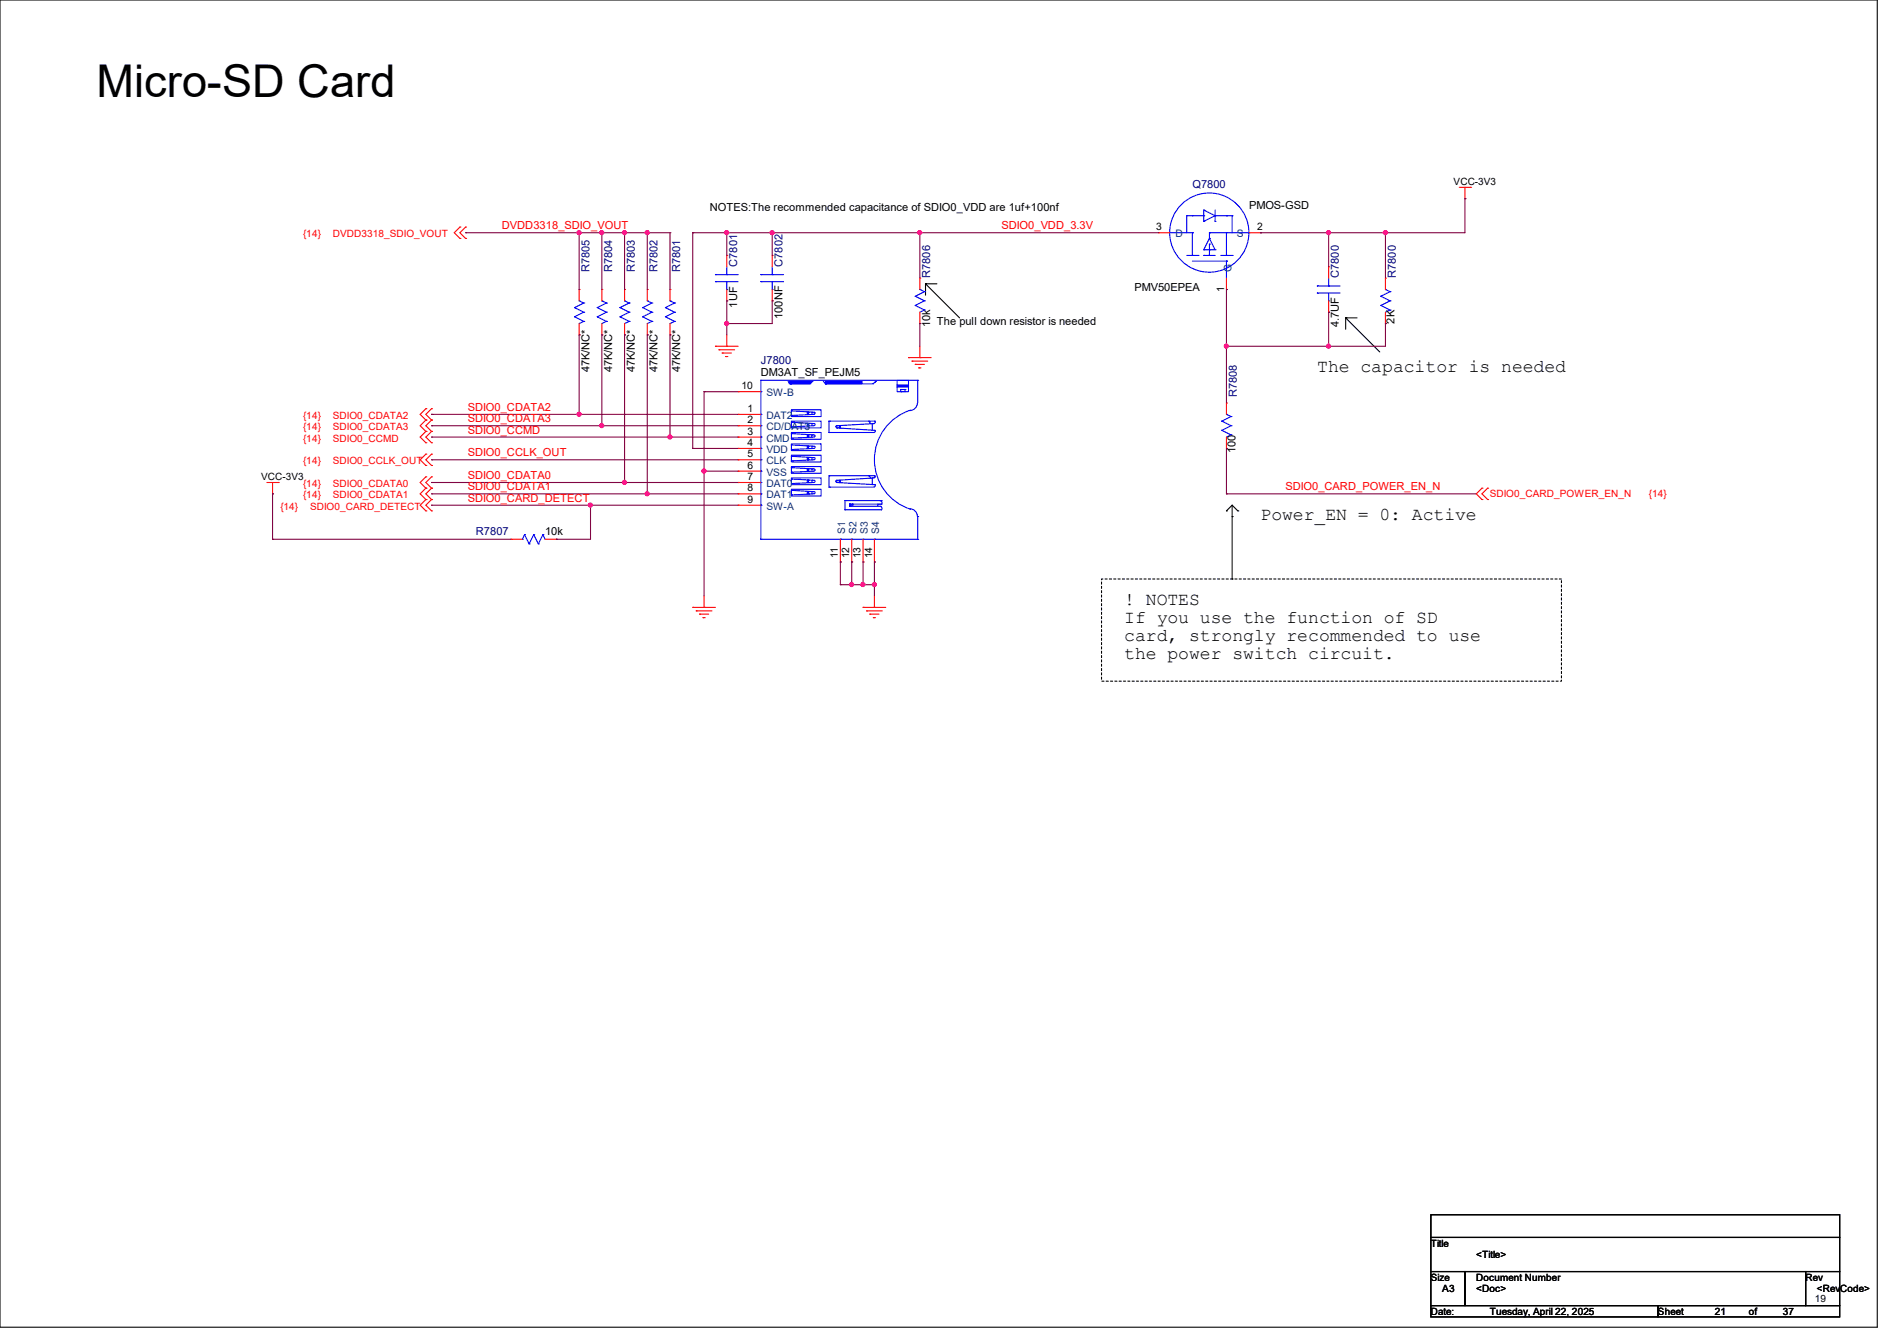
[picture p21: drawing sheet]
<svg xmlns="http://www.w3.org/2000/svg" width="297mm" height="210mm" viewBox="0 0 297 210" stroke-linecap="round" stroke-linejoin="round" font-family="sans-serif">
<defs><g id="words">
<text font-size="7.1" x="15.1" y="15.2">Micro-SD Card</text>
<g font-size="2.8">
<text x="206.2" y="58.3">The capacitor is needed</text>
<text x="197.4" y="81.4">Power_EN = 0: Active</text>
<text x="176" y="94.7">! NOTES</text>
<text x="176" y="97.5">If you use the function of SD</text>
<text x="176" y="100.4">card, strongly recommended to use</text>
<text x="176" y="103.2">the power switch circuit.</text>
</g>
<g font-size="1.7" fill="#000080">
<text x="186.7" y="29.5">Q7800</text>
<text x="115.4" y="41.8" transform="rotate(-90 115.4 41.8)">C7801</text>
<text x="122.5" y="41.8" transform="rotate(-90 122.5 41.8)">C7802</text>
<text x="92.3" y="42.7" transform="rotate(-90 92.3 42.7)">R7805</text>
<text x="95.8" y="42.7" transform="rotate(-90 95.8 42.7)">R7804</text>
<text x="99.4" y="42.7" transform="rotate(-90 99.4 42.7)">R7803</text>
<text x="103" y="42.7" transform="rotate(-90 103 42.7)">R7802</text>
<text x="106.5" y="42.7" transform="rotate(-90 106.5 42.7)">R7801</text>
<text x="145.6" y="43.6" transform="rotate(-90 145.6 43.6)">R7806</text>
<text x="209.6" y="43.6" transform="rotate(-90 209.6 43.6)">C7800</text>
<text x="218.5" y="43.6" transform="rotate(-90 218.5 43.6)">R7800</text>
<text x="119.1" y="57.1">J7800</text>
<text x="193.6" y="62.2" transform="rotate(-90 193.6 62.2)">R7808</text>
<text x="74.5" y="83.7">R7807</text>
</g>
<g font-size="1.7" fill="#f00">
<text x="78.6" y="35.9">DVDD3318_SDIO_VOUT</text>
<text x="156.8" y="35.9">SDIO0_VDD_3.3V</text>
<text x="73.2" y="64.3">SDIO0_CDATA2</text>
<text x="73.2" y="71.5">SDIO0_CCLK_OUT</text>
<text x="73.2" y="67.9">SDIO0_CCMD</text>
<text x="73.2" y="66.1">SDIO0_CDATA3</text>
<text x="73.2" y="75">SDIO0_CDATA0</text>
<text x="73.2" y="76.8">SDIO0_CDATA1</text>
<text x="201.3" y="76.8">SDIO0_CARD_POWER_EN_N</text>
<text x="73.2" y="78.6">SDIO0_CARD_DETECT</text>
</g>
<g font-size="1.7">
<text x="111.1" y="33.1">NOTES:The recommended capacitance of SDIO0_VDD are 1uf+100nf</text>
<text x="195.6" y="32.7">PMOS-GSD</text>
<text x="177.6" y="45.5">PMV50EPEA</text>
<text x="115.4" y="48.2" transform="rotate(-90 115.4 48.2)">1UF</text>
<text x="122.5" y="50" transform="rotate(-90 122.5 50)">100NF</text>
<text x="145.6" y="51.2" transform="rotate(-90 145.6 51.2)">10k</text>
<text x="146.7" y="50.8">The pull down resistor is needed</text>
<text x="209.6" y="51.2" transform="rotate(-90 209.6 51.2)">4.7UF</text>
<text x="218.3" y="50.7" transform="rotate(-90 218.3 50.7)">2K</text>
<text x="92.3" y="58.3" transform="rotate(-90 92.3 58.3)">47K/NC*</text>
<text x="95.8" y="58.3" transform="rotate(-90 95.8 58.3)">47K/NC*</text>
<text x="99.4" y="58.3" transform="rotate(-90 99.4 58.3)">47K/NC*</text>
<text x="103" y="58.3" transform="rotate(-90 103 58.3)">47K/NC*</text>
<text x="106.5" y="58.3" transform="rotate(-90 106.5 58.3)">47K/NC*</text>
<text x="119.1" y="58.8">DM3AT_SF_PEJM5</text>
<text x="193.5" y="71" transform="rotate(-90 193.5 71)">100</text>
<text x="85.3" y="83.7">10k</text>
</g>
<g font-size="1.6">
<text x="227.6" y="29">VCC-3V3</text>
<text x="181" y="36.1">3</text>
<text x="196.8" y="36.1">2</text>
<text x="191.6" y="45.7" transform="rotate(-90 191.6 45.7)">1</text>
<text x="116.1" y="61">10</text>
<text x="117" y="64.5">1</text>
<text x="117" y="66.3">2</text>
<text x="117" y="68.1">3</text>
<text x="117" y="69.9">4</text>
<text x="117" y="71.6">5</text>
<text x="40.9" y="75.2">VCC-3V3</text>
<text x="117" y="73.4">6</text>
<text x="117" y="75.2">7</text>
<text x="117" y="77">8</text>
<text x="117" y="78.7">9</text>
<text x="131.2" y="87.5" transform="rotate(-90 131.2 87.5)">11</text>
<text x="133" y="87.5" transform="rotate(-90 133 87.5)">12</text>
<text x="134.7" y="87.5" transform="rotate(-90 134.7 87.5)">13</text>
<text x="136.5" y="87.5" transform="rotate(-90 136.5 87.5)">14</text>
<text x="224" y="195.2">Title</text>
<text x="231.1" y="197">&lt;Title&gt;</text>
<text x="224" y="200.6">Size</text>
<text x="225.8" y="202.4">A3</text>
<text x="231.1" y="200.6">Document Number</text>
<text x="231.1" y="202.4">&lt;Doc&gt;</text>
<text x="282.7" y="200.6">Rev</text>
<text x="284.1" y="204">19</text>
<text x="284.5" y="202.3">&lt;RevCode&gt;</text>
<text x="224" y="205.9">Date:</text>
<text x="233.3" y="205.9">Tuesday, April 22, 2025</text>
<text x="259.6" y="205.9">Sheet</text>
<text x="268.5" y="205.9">21</text>
<text x="273.8" y="205.9">of</text>
<text x="279.1" y="205.9">37</text>
</g>
<g font-size="1.6" fill="#f00">
<text x="47.5" y="37.2">{14}</text>
<text x="52.1" y="37.2">DVDD3318_SDIO_VOUT</text>
<text x="47.5" y="65.6">{14}</text>
<text x="52.1" y="65.6">SDIO0_CDATA2</text>
<text x="47.5" y="67.4">{14}</text>
<text x="47.5" y="69.2">{14}</text>
<text x="52.1" y="67.4">SDIO0_CDATA3</text>
<text x="52.1" y="69.2">SDIO0_CCMD</text>
<text x="47.5" y="72.7">{14}</text>
<text x="47.5" y="76.3">{14}</text>
<text x="52.1" y="72.7">SDIO0_CCLK_OUT</text>
<text x="52.1" y="76.3">SDIO0_CDATA0</text>
<text x="233.3" y="77.9">SDIO0_CARD_POWER_EN_N</text>
<text x="258.1" y="77.9">{14}</text>
<text x="43.9" y="79.8">{14}</text>
<text x="47.5" y="78.1">{14}</text>
<text x="48.6" y="79.8">SDIO0_CARD_DETECT</text>
<text x="52.1" y="78.1">SDIO0_CDATA1</text>
</g>
<g font-size="1.6" fill="#004080">
<text x="184" y="37.2">D</text>
<text x="193.6" y="37.2">S</text>
<text x="192.8" y="42.7" transform="rotate(-90 192.8 42.7)">G</text>
<text x="120" y="65.6">DAT2</text>
<text x="120" y="62.1">SW-B</text>
<text x="120" y="67.4">CD/DAT3</text>
<text x="120" y="69.2">CMD</text>
<text x="120" y="71">VDD</text>
<text x="120" y="72.7">CLK</text>
<text x="120" y="74.5">VSS</text>
<text x="120" y="76.3">DAT0</text>
<text x="120" y="78.1">DAT1</text>
<text x="120" y="79.8">SW-A</text>
<text x="132.3" y="83.6" transform="rotate(-90 132.3 83.6)">S1</text>
<text x="134.1" y="83.6" transform="rotate(-90 134.1 83.6)">S2</text>
<text x="135.9" y="83.6" transform="rotate(-90 135.9 83.6)">S3</text>
<text x="137.7" y="83.6" transform="rotate(-90 137.7 83.6)">S4</text>
</g>
</g></defs>
<g fill="none" stroke="#000" stroke-width=".17">
<path d="M0 0h293.9v207.9h-293.9zM144.9 44.4l5.3 5.4M144.9 44.4h.1M144.9 44.5v1.7M144.9 44.4h1.8M210.7 49.8h1.8M210.7 49.8l5.3 5.3M210.7 49.8h.1M210.7 49.8v1.8M192.9 79.1l.9 .9M192.9 79.1l-.9 .9M192.9 79.1v11.6"/>
<path d="M192 80h.1M192.9 80.9h.1M192.9 90.7h.1M193.8 80h.1M224 190.2h64v3.6h-64zM224 193.8h64v5.3h-64zM224 199.1h5.4v5.4h-5.4zM229.4 199.1h53.3v5.4h-53.3zM282.7 199.1h5.3v5.4h-5.3zM224 204.5h35.6v1.7h-35.6zM259.6 204.5h28.4v1.7h-28.4z"/>
</g>
<path d="M172.5 90.7h72v16h-72z" fill="none" stroke="#000" stroke-width=".17" stroke-dasharray=".3 .3"/>
<g fill="none" stroke="#f00" stroke-width=".17">
<path d="M72 35.6l-.9 .8 .9 .9M72 35.6h.1M72 37.3h.1M72.9 35.6h.1M72.9 37.3h.1M72.9 35.6l-.9 .8 .9 .9M181.4 36.4h1.7M181.4 36.4h.1M195.6 36.4h1.8M197.4 36.4h.1M228.5 29.3h1.8M229.4 31.1h.1"/>
<path d="M229.4 29.3v1.8M230.3 29.3h.1M90.7 45.3h.1M90.7 52.5h.1M90.7 45.3v1.8M90.7 50.7v1.8M94.2 45.3h.1M94.2 52.5h.1M94.2 45.3v1.8M94.2 50.7v1.8M97.8 45.3h.1M97.8 52.5h.1"/>
<path d="M97.8 45.3v1.8M97.8 50.7v1.8M101.3 45.3h.1M101.3 52.5h.1M101.3 45.3v1.8M101.3 50.7v1.8M104.9 45.3h.1M104.9 52.5h.1M104.9 45.3v1.8M104.9 50.7v1.8M112 54.2h3.6M112 54.2h.1"/>
<path d="M112.6 54.8h2.4M112.6 54.8h.1M113.1 55.3h1.4M113.1 55.3h.1M113.6 55.8h.4M113.6 55.8h.1M113.8 54.2h.1M113.8 40h.1M113.8 47.1h.1M113.8 40v1.8M113.8 45.3v1.8M113.8 52.5v1.7"/>
<path d="M120.9 40h.1M120.9 47.1h.1M120.9 40v1.8M120.9 45.3v1.8M142.2 56h3.6M142.2 56h.1M142.8 56.6h.1M142.8 56.6h2.4M143.3 57.1h1.4M143.3 57.1h.1M143.8 57.6h.1M143.8 57.6h.4"/>
<path d="M144 56h.1M144 43.6h.1M144 50.7h.1M144 43.6v1.7M144 48.9v1.8M144 54.2v1.8M192 45.3h.1M192 43.6v1.7M208 41.8h.1M208 48.9h.1M208 41.8v1.8M208 47.1v1.8"/>
<path d="M216.9 43.6h.1M216.9 50.7h.1M216.9 43.6v1.7M216.9 48.9v1.8M41.8 75.6h1.8M42.7 77.3h.1M42.7 75.6v1.7M43.6 75.6h.1M66.7 64l-.9 .9 .9 .9M66.7 65.8l-.9 .9 .9 .9M66.7 67.6l-.9 .9 .9 .8M66.7 71.1l-.9 .9 .9 .9"/>
<path d="M66.7 74.7l-.9 .9 .9 .9M66.7 76.5l-.9 .8 .9 .9M66.7 78.2l-.9 .9 .9 .9M66.7 64h.1M66.7 65.8h.1M66.7 67.6h.1M66.7 69.3h.1M66.7 71.1h.1M66.7 72.9h.1M66.7 74.7h.1M66.7 76.5h.1M66.7 78.2h.1"/>
<path d="M67.6 64l-.9 .9 .9 .9M67.6 65.8l-.9 .9 .9 .9M67.6 67.6l-.9 .9 .9 .8M67.6 71.1l-.9 .9 .9 .9M67.6 74.7l-.9 .9 .9 .9M67.6 76.5l-.9 .8 .9 .9M67.6 78.2l-.9 .9 .9 .9M67.6 64h.1M67.6 65.8h.1M67.6 67.6h.1M67.6 69.3h.1M67.6 71.1h.1"/>
<path d="M67.6 72.9h.1M67.6 74.7h.1M67.6 76.5h.1M67.6 78.2h.1M115.6 64.9h.1M115.6 66.7h.1M115.6 68.5h.1M115.6 70.2h.1M115.6 72h.1M115.6 73.8h.1M115.6 75.6h.1M115.6 77.3h.1"/>
<path d="M115.6 79.1h.1M115.6 61.3h.1M115.6 75.6h3.5M115.6 64.9h3.5M115.6 66.7h3.5M115.6 68.5h3.5M115.6 70.2h3.5M115.6 72h3.5M115.6 73.8h3.5M115.6 77.3h3.5M115.6 79.1h3.5M115.6 61.3h3.5"/>
<path d="M192 63.1h.1M192 70.2h.1M192 63.1v1.8M192 68.5v1.7M232 76.5l-.9 .8 .9 .9M232 76.5h.1M232 78.2h.1M232.9 78.2h.1M232.9 76.5h.1M232.9 76.5l-.9 .8 .9 .9M66.7 80h.1M67.6 80h.1"/>
<path d="M80 84.5h.1M80 84.5h1.8M85.3 84.5h1.8M87.1 84.5h.1M108.5 95.1h3.5M108.5 95.1h.1M109 95.7h2.5M109 95.7h.1M109.5 96.2h1.5M109.5 96.2h.1M110.1 96.7h.3M110.1 96.7h.1"/>
<path d="M110.2 95.1h.1M110.2 93.3v1.8M131.6 88h.1M131.6 84.5v3.5M133.3 88h.1M133.3 84.5v3.5M135.1 95.1h3.6M135.1 95.1h.1M135.1 88h.1M135.1 84.5v3.5M135.7 95.7h.1M135.7 95.7h2.4"/>
<path d="M136.2 96.2h.1M136.2 96.2h1.4M136.7 96.7h.1M136.7 96.7h.4M136.9 95.1h.1M136.9 88h.1M136.9 84.5v3.5M136.9 93.3v1.8"/>
</g>
<g fill="none" stroke="#00f" stroke-width=".17">
<path d="M183.1 36.4h3.6M185.8 33.8h.1M185.8 33.8h2.7M185.8 33.8v2.6M186.7 36.4h.1M186.7 33.8h.1M186.7 36.4v3.6M188.5 39.1h1.7M188.5 34.7h.1M188.5 32.9h.1M188.5 39.1h.1M188.5 33.8h.1"/>
<path d="M188.5 32.9v1.8M188.5 32.9l1.7 .9M189.4 37.3l-.9 1.8M189.4 36.4h6.2M189.4 37.3h.1M189.4 38.2h.1M189.4 36.4h.1M189.4 39.1h.1M189.4 37.3l.8 1.8M189.4 36.4v.9M189.4 38.2v1.8M190.2 33.8h.1"/>
<path d="M190.2 39.1h.1M190.2 34.7h.1M190.2 33.8l-1.7 .9M190.2 33.8h2.7M190.2 32.9v1.8M192 36.4h.1M192 33.8h.1M192 36.4v3.6M192.9 33.8h.1M192.9 33.8v2.6M195.6 36.4h.1M90 49.6h.1"/>
<path d="M90 48.2h.1M90 49.6l1.4 .7M90 48.2l1.4 .7M90.7 47.1h.1M90.7 47.1l.7 .4M91.4 47.5l-1.4 .7M91.4 48.9l-1.4 .7M91.4 50.3l-.7 .4M91.4 50.3h.1M91.4 47.5h.1M91.4 48.9h.1M93.5 49.6l1.5 .7"/>
<path d="M93.5 48.2l1.5 .7M93.5 49.6h.1M93.5 48.2h.1M94.2 47.1h.1M94.2 47.1l.8 .4M95 50.3l-.8 .4M95 50.3h.1M95 47.5h.1M95 48.9h.1M95 47.5l-1.5 .7M95 48.9l-1.5 .7M97.1 49.6l1.4 .7"/>
<path d="M97.1 48.2l1.4 .7M97.1 49.6h.1M97.1 48.2h.1M97.8 47.1l.7 .4M97.8 47.1h.1M98.5 50.3h.1M98.5 47.5h.1M98.5 48.9h.1M98.5 47.5l-1.4 .7M98.5 48.9l-1.4 .7M98.5 50.3l-.7 .4M100.6 49.6h.1"/>
<path d="M100.6 48.2h.1M100.6 49.6l1.5 .7M100.6 48.2l1.5 .7M101.3 47.1h.1M101.3 47.1l.8 .4M102.1 47.5l-1.5 .7M102.1 48.9l-1.5 .7M102.1 50.3l-.8 .4M102.1 50.3h.1M102.1 47.5h.1M102.1 48.9h.1M104.2 49.6h.1"/>
<path d="M104.2 48.2h.1M104.2 49.6l1.4 .7M104.2 48.2l1.4 .7M104.9 47.1h.1M104.9 47.1l.7 .4M105.6 47.5l-1.4 .7M105.6 48.9l-1.4 .7M105.6 50.3l-.7 .4M105.6 50.3h.1M105.6 47.5h.1M105.6 48.9h.1M112 43h3.6"/>
<path d="M112 44.1h3.6M112 43h.1M112 44.1h.1M113.8 43h.1M113.8 45.3h.1M113.8 41.8v1.2M113.8 44.1v1.2M119.1 43h.1M119.1 44.1h.1M119.1 59.6h.1M119.1 59.6v24.9M119.1 43h3.6"/>
<path d="M119.1 44.1h3.6M119.1 59.6h24.6M120.9 43h.1M120.9 45.3h.1M120.9 41.8v1.2M120.9 44.1v1.2M123.4 59.7l.2 .2M123.6 59.9h.1M123.6 59.9l.1 .2M127 59.9h.1M127 59.9l-.2 .2h-3.1M127.1 59.7l-.1 .2"/>
<path d="M127.1 59.7h.1M128.9 59.7l.2 .2M129.1 59.9h.1M129.1 59.9l.1 .2M136.9 59.9l-.2 .2h-7.5M136.9 59.9h.1M137.1 59.7h.1M137.1 59.7l-.2 .2M140.5 59.6h1.7v1.7h-1.7zM143.3 47.8l1.4 .8M143.3 46.4l1.4 .7M143.3 47.8h.1"/>
<path d="M143.3 46.4h.1M143.7 59.6h.1M143.7 59.6v3.5M144 45.3l.7 .4M144 45.3h.1M144.7 48.6h.1M144.7 45.7h.1M144.7 47.1h.1M144.7 45.7l-1.4 .7M144.7 47.1l-1.4 .7M144.7 48.6l-.7 .3M185.8 40h1.8"/>
<path d="M186.7 40h.1M186.7 40.9h5.3M187.6 40h.1M188.5 40h1.7M188.5 40h.1M191.1 40h1.8M192 40.9h.1M192 40h.1M192 40.9v2.7M192.9 40h.1M206.2 44.8h.1M206.2 45.9h.1"/>
<path d="M206.2 44.8h3.6M206.2 45.9h3.6M208 44.8h.1M208 47.1h.1M208 43.6v1.2M208 45.9v1.2M216.2 47.8h.1M216.2 46.4h.1M216.2 47.8l1.4 .8M216.2 46.4l1.4 .7M216.9 45.3l.7 .4M216.9 45.3h.1"/>
<path d="M217.6 45.7l-1.4 .7M217.6 47.1l-1.4 .7M217.6 48.6h.1M217.6 45.7h.1M217.6 47.1h.1M217.6 48.6l-.7 .3M119.1 64.9h.1M119.1 66.7h.1M119.1 68.5h.1M119.1 70.2h.1M119.1 72h.1M119.1 73.8h.1"/>
<path d="M119.1 75.6h.1M119.1 77.3h.1M119.1 79.1h.1M119.1 61.3h.1M123.7 60.1h.1M123.9 64.2h4.7v1h-4.7zM123.9 66h4.7v1h-4.7zM123.9 67.7h4.7v1.1h-4.7zM123.9 69.5h4.7v1.1h-4.7zM123.9 71.3h4.7v1h-4.7zM123.9 73.1h4.7v1h-4.7zM123.9 74.8h4.7v1.1h-4.7z"/>
<path d="M123.9 76.6h4.7v1.1h-4.7zM123.9 65.1h.1M123.9 64.3h.1M123.9 66.8h.1M123.9 66.1h.1M123.9 68.6h.1M123.9 67.9h.1M123.9 70.4h.1M123.9 69.7h.1M123.9 72.2h.1M123.9 71.5h.1M123.9 74h.1"/>
<path d="M123.9 73.2h.1M123.9 75.7h.1M123.9 77.5h.1M123.9 76.8h.1M123.9 75h.1M123.9 64.3l3.6 .3 .1 .1-.1 .2M123.9 66.1l3.6 .2 .1 .2-.1 .1M123.9 67.9l3.6 .2 .1 .2-.1 .1M123.9 69.7l3.6 .2 .1 .1-.1 .2M123.9 71.5l3.6 .2 .1 .1-.1 .2M123.9 73.2l3.6 .2 .1 .2-.1 .1M123.9 75l3.6 .2 .1 .2-.1 .1"/>
<path d="M123.9 76.8l3.6 .2 .1 .2-.1 .1M126.4 64.6h.2M126.4 75.2h.2M126.4 73.4h.2M126.4 66.3h.2M126.4 68.1h.2M126.4 69.9h.2M126.4 71.7h.2M126.4 77h.2M126.4 64.6h.1M126.4 64.9h.1M126.4 75.2h.1"/>
<path d="M126.4 75.6h.1M126.4 73.4h.1M126.4 73.8h.1M126.4 66.3h.1M126.4 66.7h.1M126.4 68.1h.1M126.4 68.5h.1M126.4 69.9h.1M126.4 70.2h.1M126.4 71.7h.1M126.4 72h.1M126.4 77h.1"/>
<path d="M126.4 77.3h.1M126.4 64.6v.3M126.4 66.3v.4M126.4 68.1v.4M126.4 69.9v.3M126.4 71.7v.3M126.4 73.4v.4M126.4 75.2v.4M126.4 77v.3M126.4 64.9h.2M126.4 75.6h.2M126.4 73.8h.2"/>
<path d="M126.4 66.7h.2M126.4 68.5h.2M126.4 70.2h.2M126.4 72h.2M126.4 77.3h.2M126.6 64.9h.1M126.6 64.6h.1M126.6 75.6h.1M126.6 75.2h.1M126.6 73.8h.1M126.6 73.4h.1M126.6 66.7h.1"/>
<path d="M126.6 66.3h.1M126.6 68.5h.1M126.6 68.1h.1M126.6 70.2h.1M126.6 69.9h.1M126.6 72h.1M126.6 71.7h.1M126.6 77.3h.1M126.6 77h.1M126.6 64.6v.3M126.6 66.3v.4M126.6 68.1v.4"/>
<path d="M126.6 69.9v.3M126.6 71.7v.3M126.6 73.4v.4M126.6 75.2v.4M126.6 77v.3M127.1 64.6h.1M127.1 66.3h.1M127.1 68.1h.1M127.1 69.9h.1M127.1 71.7h.1M127.1 75.2h.1M127.1 73.4h.1"/>
<path d="M127.1 77h.1M127.1 64.6v.3M127.1 66.3v.4M127.1 68.1v.4M127.1 69.9v.3M127.1 71.7v.3M127.1 73.4v.4M127.1 75.2v.4M127.1 77v.3M127.5 64.9l-3.6 .2M127.5 66.7l-3.6 .1M127.5 68.5l-3.6 .1"/>
<path d="M127.5 70.2l-3.6 .2M127.5 72l-3.6 .2M127.5 73.8l-3.6 .2M127.5 75.6l-3.6 .1M127.5 77.3l-3.6 .2M129.2 60.1h.1M129.8 67.7h.1M129.8 66h.1M129.8 76.3h.1M129.8 74.5h.1M129.8 66v1.7M129.8 74.5v1.8"/>
<path d="M129.8 66h7.1M129.8 74.5h7.1M129.8 67.7h7.1M129.8 76.3h7.1M131 66.7l-.1 .1 .1 .2M131 75.2l-.1 .2 .1 .1M131 66.7h.1M131 67h.1M131 75.2h.1M131 75.6h.1M131 66.7v.3M131 75.2v.4"/>
<path d="M131 67l5.9 .4M131 75.6l5.9 .3M132.3 79.8h.1M132.3 78.4h.1M132.3 78.4v1.4M132.3 78.4h5.7M132.3 79.8h5.7M133 79.3h.1M133 79h.1M133 79v.3M133 79h5M133 79.3h5"/>
<path d="M133.3 79h.1M133.3 79v.3M133.5 79h.1M133.5 79v.3M136 66l.4 .3M136 74.5l.4 .3M136 66h.1M136 74.5h.1M136.6 66.3h.1M136.6 74.8h.1M136.6 66.3v1.1M136.6 74.8v1.1"/>
<path d="M136.9 67.4l.1 .1-.1 .2M136.9 66l.1 .1-.1 .2M136.9 75.9l.1 .2-.1 .1M136.9 74.5l.1 .2-.1 .1M136.9 67.4h.1M136.9 66h.1M136.9 75.9h.1M136.9 74.5h.1M136.9 66.3l-5.9 .4M136.9 74.8l-5.9 .4M137.5 79h.1M137.5 79v.3"/>
<path d="M137.8 79.3a.34 .34 0 0 1 .3 .2 .34 .34 0 0 1-.1 .4M137.8 78.4a.34 .34 0 0 1 .3 .2 .34 .34 0 0 1-.1 .4M138 78.4h.1M138 79h.1M141 61.3h.7M141 61.3h.1M141 61h.1M141 61h.7M141 61v.3M141.7 61h.1M141.7 61.3h.1M141.7 61v.3"/>
<path d="M142.4 79.7a1.22 1.22 0 0 1 1.2 1.2M142.6 64.2a8.1 8.1 0 0 0-5.7 7.8 8.1 8.1 0 0 0 5.7 7.8M143.6 63.1a1.22 1.22 0 0 1-1.2 1.2M191.3 67.4h.1M191.3 66h.1M191.3 67.4l1.4 .7M191.3 66l1.4 .7M192 64.9l.7 .3M192 64.9h.1M192.7 65.2l-1.4 .8M192.7 66.7l-1.4 .7M192.7 68.1h.1"/>
<path d="M192.7 65.2h.1M192.7 66.7h.1M192.7 68.1l-.7 .4M81.8 84.5h.1M82.1 83.7h.1M82.1 83.7l-.3 .8M82.1 83.7l.7 1.5M82.8 85.2h.1M83.6 83.7l.7 1.5M83.6 83.7h.1M83.6 83.7l-.8 1.5M84.3 85.2h.1"/>
<path d="M85 83.7h.1M85 83.7l-.7 1.5M85 83.7l.3 .8M119.1 84.5h.1M119.1 84.5h24.6M131.6 84.5h.1M133.3 84.5h.1M135.1 84.5h.1M136.9 84.5h.1M143.7 84.5h.1M143.7 80.9h.1M143.7 80.9v3.6"/>
<circle cx="189.3" cy="36.4" r="6.2"/>
</g>
<g fill="#00f" stroke="#00f" stroke-width=".17">
<path d="M129.2 59.7h5.8v.4h-5.8z" fill-rule="evenodd"/>
<path d="M131.4 66.7h.2v.3h-.2z" fill-rule="evenodd"/>
<path d="M131.4 75.2h.2v.4h-.2z" fill-rule="evenodd"/>
<path d="M133 79h.2v.3h-.2z" fill-rule="evenodd"/>
<path d="M140.5 60.3h1.7v.3h-1.7z" fill-rule="evenodd"/>
<path d="M123.6 59.7h3.4v.4h-3.4z" fill-rule="evenodd"/>
</g>
<g fill="none" stroke="#800040" stroke-width=".17">
<path d="M72.9 36.4h.1M72.9 36.4h32M90.7 36.4h.1M90.7 36.5v8.8M94.2 36.4h.1M94.2 36.5v8.8M97.8 36.4h.1M97.8 36.5v8.8M101.3 36.4h.1M101.3 36.5v8.8M104.9 36.4h.1M104.9 36.5v8.8"/>
<path d="M108.5 36.4h72.9M108.5 36.4h.1M108.5 36.4v33.8M113.8 36.4h.1M113.8 36.4v3.6M120.9 36.4h.1M120.9 36.4v3.6M144 36.4h.1M144 36.4v7.2M197.4 36.4h.1M208 36.4h.1M208 36.4v5.4"/>
<path d="M216.9 36.4h.1M216.9 36.4v7.2M229.4 31.1h.1M229.4 31.1v5.3h-32M90.7 52.5h.1M90.7 52.5v12.4M94.2 52.5h.1M94.2 52.5v14.2M97.8 52.5h.1M97.8 52.5v23.1M101.3 52.5h.1M101.3 52.5v24.8"/>
<path d="M104.9 52.5h.1M104.9 52.5v16M113.8 50.7h.1M113.8 47.1h.1M113.8 47.1v5.4M120.9 47.1h.1M120.9 47.1v3.6h-7.1M144 50.7h.1M144 50.7v3.5M192 54.2h.1M192 45.3h.1M192 45.3v17.8"/>
<path d="M208 48.9h.1M208 54.2h.1M208 48.9v5.3M216.9 50.7h.1M216.9 50.7v3.5h-24.9M42.7 77.3h.1M42.7 77.3v7.2M67.6 72h48M67.6 77.3h48M67.6 79.1h.1M67.6 72h.1M67.6 68.5h.1"/>
<path d="M67.6 75.6h.1M67.6 77.3h.1M67.6 64.9h.1M67.6 66.7h.1M67.6 64.9h48M67.6 75.6h48M67.6 79.1h48M67.6 68.5h48M67.6 66.7h48M90.7 64.9h.1M92.5 79.1h.1M92.5 79.1v5.4h-5.4"/>
<path d="M94.2 66.7h.1M97.8 75.6h.1M101.3 77.3h.1M104.9 68.5h.1M108.5 70.2h7.1M108.5 70.2h.1M110.2 73.8h5.4M110.2 61.3h5.4M110.2 73.8h.1M110.2 61.3h.1M110.2 61.3v32M192 77.3h39.1"/>
<path d="M192 77.3h.1M192 70.2h.1M192 70.2v7.1M42.7 84.5h37.3M42.7 84.5h.1M87.1 84.5h.1M131.6 88h.1M131.6 91.6h.1M131.6 88v3.6M131.6 91.6h5.3M133.3 91.6h.1M133.3 88h.1"/>
<path d="M133.3 88v3.6M135.1 91.6h.1M135.1 88h.1M135.1 88v3.6M136.9 88h.1M136.9 91.6h.1M136.9 88v5.3"/>
</g>
<g fill="#f0f" stroke="#f0f" stroke-width=".17">
<circle cx="208" cy="54.2" r=".32"/>
<circle cx="192" cy="54.2" r=".32"/>
<circle cx="208" cy="36.4" r=".32"/>
<circle cx="216.9" cy="36.4" r=".32"/>
<circle cx="90.7" cy="36.4" r=".32"/>
<circle cx="94.2" cy="36.4" r=".32"/>
<circle cx="97.8" cy="36.4" r=".32"/>
<circle cx="101.3" cy="36.4" r=".32"/>
<circle cx="136.9" cy="91.5" r=".32"/>
<circle cx="135.1" cy="91.5" r=".32"/>
<circle cx="133.3" cy="91.5" r=".32"/>
<circle cx="113.8" cy="50.7" r=".32"/>
<circle cx="110.2" cy="73.8" r=".32"/>
<circle cx="92.4" cy="79.1" r=".32"/>
<circle cx="104.9" cy="68.4" r=".32"/>
<circle cx="97.8" cy="75.5" r=".32"/>
<circle cx="101.3" cy="77.3" r=".32"/>
<circle cx="90.7" cy="64.9" r=".32"/>
<circle cx="94.2" cy="66.7" r=".32"/>
<circle cx="144" cy="36.4" r=".32"/>
<circle cx="120.9" cy="36.4" r=".32"/>
<circle cx="113.8" cy="36.4" r=".32"/>
</g>
<use href="#words"/>
</svg>
